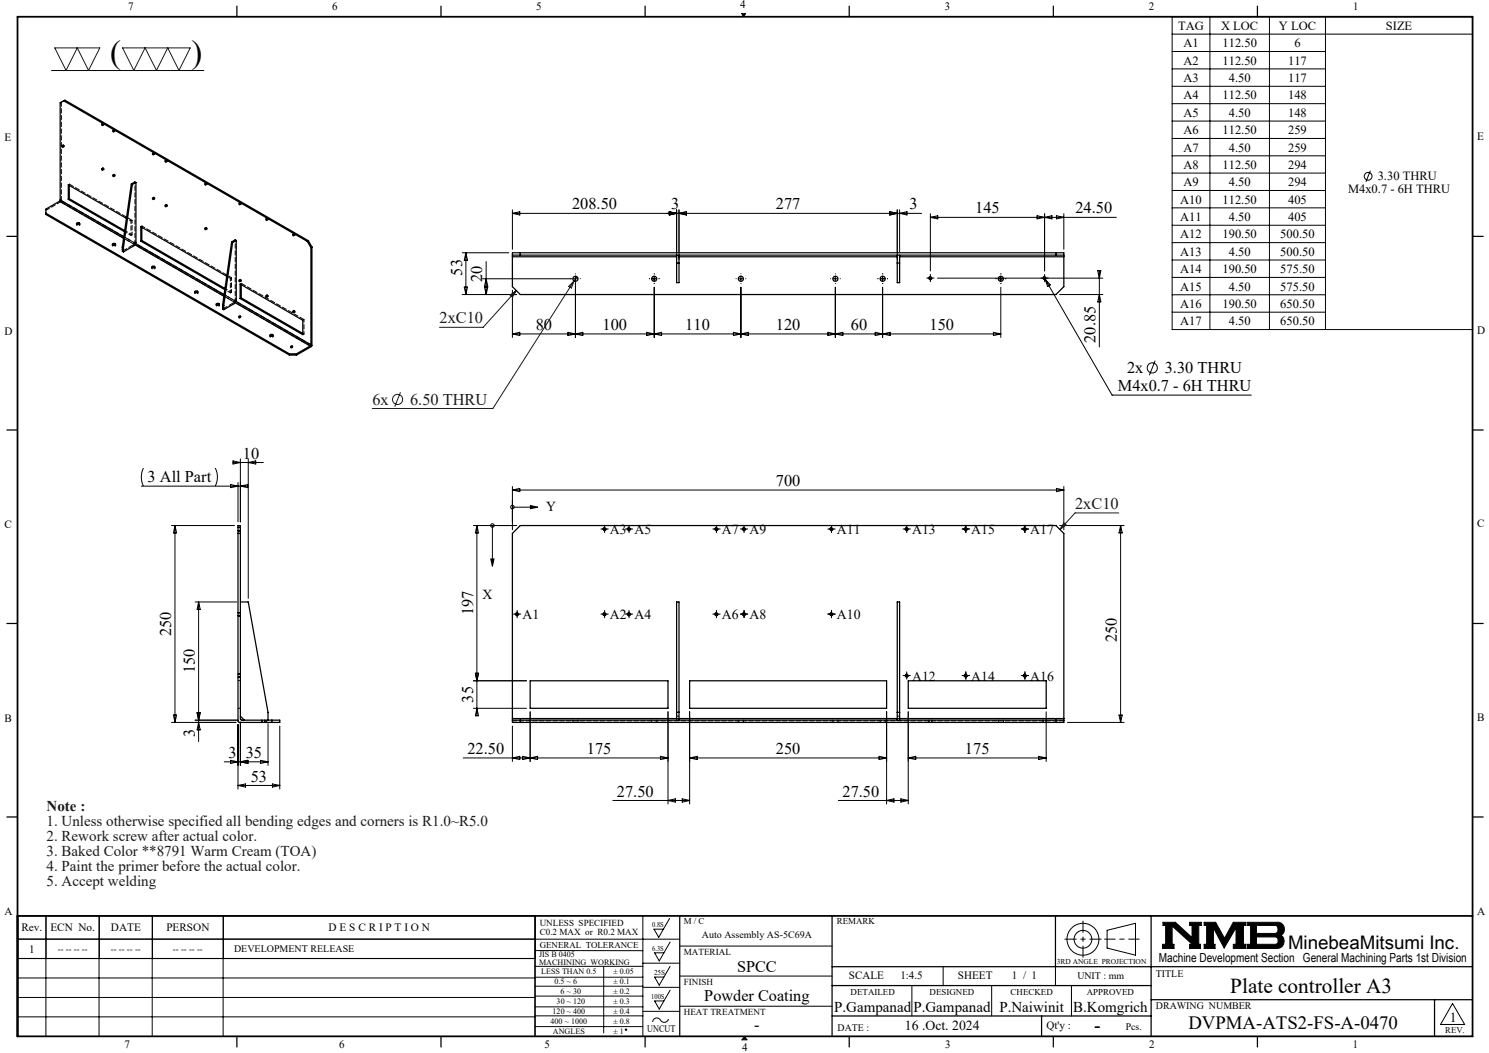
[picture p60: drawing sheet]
<svg xmlns="http://www.w3.org/2000/svg" width="420mm" height="297mm" viewBox="0 0 420 297" stroke-linecap="round" stroke-linejoin="round" font-family="sans-serif">
<defs><g id="words">
<g font-size="9.2">
<text x="31.1" y="17.7">(</text>
<text x="54" y="17.8">)</text>
</g>
<text font-size="6" x="347" y="280">Plate controller A3</text>
<g font-size="5.3">
<text x="363.3" y="267.7">MinebeaMitsumi Inc.</text>
<text x="335.2" y="290.4">DVPMA-ATS2-FS-A-0470</text>
</g>
<text font-size="4.9" x="308.8" y="290.9">-</text>
<g font-size="4.6">
<text x="161.4" y="59.1">208.50</text>
<text x="189.3" y="59.1">3</text>
<text x="218.9" y="59.1">277</text>
<text x="256.5" y="59.1">3</text>
<text x="275.1" y="60.2">145</text>
<text x="303.4" y="60.2">24.50</text>
<text x="130.3" y="77.7" transform="rotate(-90 130.3 77.7)">53</text>
<text x="136" y="79.5" transform="rotate(-90 136 79.5)">20</text>
<text x="151.1" y="93.1">80</text>
<text x="170" y="93.1">100</text>
<text x="193.3" y="93.1">110</text>
<text x="218.9" y="93.1">120</text>
<text x="240" y="93.1">60</text>
<text x="262.2" y="93.1">150</text>
<text x="309" y="96.7" transform="rotate(-90 309 96.7)">20.85</text>
<text x="317.9" y="105.2">2x</text>
<text x="328.6" y="105.2">3.30 THRU</text>
<text x="315.3" y="110.3">M4x0.7 - 6H THRU</text>
<text x="68.5" y="129.3">10</text>
<text x="41.6" y="136">3 All Part</text>
<text x="218.9" y="137.1">700</text>
<text x="133.4" y="173.6" transform="rotate(-90 133.4 173.6)">197</text>
<text x="48.3" y="179.4" transform="rotate(-90 48.3 179.4)">250</text>
<text x="315" y="181.2" transform="rotate(-90 315 181.2)">250</text>
<text x="55" y="189.9" transform="rotate(-90 55 189.9)">150</text>
<text x="133.4" y="198.2" transform="rotate(-90 133.4 198.2)">35</text>
<text x="55" y="208" transform="rotate(-90 55 208)">3</text>
<text x="64.4" y="213.8">3</text>
<text x="69.3" y="213.8">35</text>
<text x="131.8" y="212.7">22.50</text>
<text x="165.5" y="212.7">175</text>
<text x="218.9" y="212.7">250</text>
<text x="272.2" y="212.7">175</text>
<text x="70.7" y="220.4">53</text>
<text x="174" y="224.7">27.50</text>
<text x="237.7" y="224.7">27.50</text>
<text x="207.9" y="274.1">SPCC</text>
<text x="198.7" y="282.4">Powder Coating</text>
<text x="212.8" y="290.6">-</text>
</g>
<g font-size="4.6" fill="#191924">
<text x="124" y="91.2">2xC10</text>
<text x="105.1" y="114.1">6x</text>
<text x="115.7" y="114.1">6.50 THRU</text>
<text x="303.3" y="143.5">2xC10</text>
</g>
<g font-size="4.2" fill="#191924">
<text x="13.2" y="228.8">Note :</text>
<text x="13.2" y="233">1. Unless otherwise specified all bending edges and corners is R1.0~R5.0</text>
<text x="13.2" y="237.2">2. Rework screw after actual color.</text>
<text x="13.2" y="241.5">3. Baked Color **8791 Warm Cream (TOA)</text>
<text x="13.2" y="245.7">4. Paint the primer before the actual color.</text>
<text x="13.2" y="249.9">5. Accept welding</text>
</g>
<g font-size="4.2">
<text x="235.3" y="285.5">P.Gampanad</text>
<text x="257.6" y="285.5">P.Gampanad</text>
<text x="281.9" y="285.5">P.Naiwinit</text>
<text x="302.7" y="285.5">B.Komgrich</text>
</g>
<g font-size="3.9">
<text x="154" y="144.2">Y</text>
<text x="172.1" y="150.6">A3 A5</text>
<text x="203.6" y="150.6">A7</text>
<text x="211.4" y="150.6">A9</text>
<text x="236.1" y="150.6">A11</text>
<text x="257.3" y="150.6">A13</text>
<text x="273.9" y="150.6">A15</text>
<text x="290.6" y="150.6">A17</text>
<text x="136.1" y="169">X</text>
<text x="147.4" y="174.6">A1</text>
<text x="172.1" y="174.6">A2 A4</text>
<text x="203.6" y="174.6">A6</text>
<text x="211.4" y="174.6">A8</text>
<text x="236.1" y="174.6">A10</text>
<text x="257.3" y="192">A12</text>
<text x="273.9" y="192">A14</text>
<text x="290.6" y="192">A16</text>
<text x="255.2" y="290.6">16 .Oct. 2024</text>
<text x="408.9" y="288.2">1</text>
</g>
<g font-size="3.5">
<text x="332.3" y="8.4">TAG</text>
<text x="344.4" y="8.4">X LOC</text>
<text x="360.8" y="8.4">Y LOC</text>
<text x="390.9" y="8.4">SIZE</text>
<text x="333.8" y="13.4">A1</text>
<text x="344.8" y="13.4">112.50</text>
<text x="365.1" y="13.4">6</text>
<text x="333.8" y="18.2">A2</text>
<text x="333.8" y="23.1">A3</text>
<text x="344.8" y="18.2">112.50</text>
<text x="346.6" y="23.1">4.50</text>
<text x="363.3" y="18.2">117</text>
<text x="363.3" y="23.1">117</text>
<text x="333.8" y="28">A4</text>
<text x="344.8" y="28">112.50</text>
<text x="363.3" y="28">148</text>
<text x="333.8" y="32.9">A5</text>
<text x="346.6" y="32.9">4.50</text>
<text x="363.3" y="32.9">148</text>
<text x="333.8" y="37.8">A6</text>
<text x="344.8" y="37.8">112.50</text>
<text x="363.3" y="37.8">259</text>
<text x="333.8" y="42.7">A7</text>
<text x="333.8" y="47.6">A8</text>
<text x="344.8" y="47.6">112.50</text>
<text x="346.6" y="42.7">4.50</text>
<text x="363.3" y="42.7">259</text>
<text x="363.3" y="47.6">294</text>
<text x="333.8" y="52.5">A9</text>
<text x="346.6" y="52.5">4.50</text>
<text x="363.3" y="52.5">294</text>
<text x="388.6" y="50.8">3.30 THRU</text>
<text x="332.9" y="57.4">A10</text>
<text x="344.8" y="57.4">112.50</text>
<text x="363.3" y="57.4">405</text>
<text x="380.2" y="54.4">M4x0.7 - 6H THRU</text>
<text x="332.9" y="62.3">A11</text>
<text x="346.6" y="62.3">4.50</text>
<text x="363.3" y="62.3">405</text>
<text x="332.9" y="67.2">A12</text>
<text x="344.8" y="67.2">190.50</text>
<text x="361.1" y="67.2">500.50</text>
<text x="332.9" y="72.1">A13</text>
<text x="332.9" y="77">A14</text>
<text x="344.8" y="77">190.50</text>
<text x="346.6" y="72.1">4.50</text>
<text x="361.1" y="72.1">500.50</text>
<text x="361.1" y="77">575.50</text>
<text x="332.9" y="81.9">A15</text>
<text x="346.6" y="81.9">4.50</text>
<text x="361.1" y="81.9">575.50</text>
<text x="332.9" y="86.8">A16</text>
<text x="344.8" y="86.8">190.50</text>
<text x="361.1" y="86.8">650.50</text>
<text x="332.9" y="91.7">A17</text>
<text x="346.6" y="91.7">4.50</text>
<text x="361.1" y="91.7">650.50</text>
<text x="326.9" y="271.4">Machine Development Section General Machining Parts 1st Division</text>
</g>
<g font-size="3.2">
<text x="36.1" y="2.9">7</text>
<text x="93.7" y="2.8">6</text>
<text x="151.3" y="2.8">5</text>
<text x="208.8" y="2.2">4</text>
<text x="266.5" y="2.8">3</text>
<text x="324.1" y="2.8">2</text>
<text x="381.6" y="2.8">1</text>
<text x="1.3" y="39.8">E</text>
<text x="416.6" y="39.5">E</text>
<text x="1.3" y="94.3">D</text>
<text x="416.6" y="94.1">D</text>
<text x="1.3" y="148.9">C</text>
<text x="416.6" y="148.7">C</text>
<text x="1.3" y="203.6">B</text>
<text x="416.6" y="203.3">B</text>
<text x="416.6" y="258">A</text>
<text x="1.3" y="258.1">A</text>
<text x="6.1" y="262.7">Rev.</text>
<text x="14.2" y="262.7">ECN No.</text>
<text x="31.3" y="262.7">DATE</text>
<text x="46.9" y="262.7">PERSON</text>
<text x="92.7" y="262.7">D E S C R I P T I O N</text>
<text x="8.2" y="268.7">1</text>
<text x="239.4" y="276.2">SCALE</text>
<text x="254" y="276.2">1:4.5</text>
<text x="270.2" y="276.2">SHEET</text>
<text x="285.4" y="276.2">1 / 1</text>
<text x="295.2" y="290.1">Qt'y :</text>
<text x="35.1" y="295.5">7</text>
<text x="95.7" y="295.6">6</text>
<text x="153.6" y="295.6">5</text>
<text x="209.3" y="296.3">4</text>
<text x="266.6" y="295.6">3</text>
<text x="324.2" y="295.6">2</text>
<text x="381.6" y="295.6">1</text>
</g>
<g font-size="2.8">
<text x="66" y="268.6">DEVELOPMENT RELEASE</text>
<text x="198" y="264.5">Auto Assembly AS-5C69A</text>
<text x="326" y="275.4">TITLE</text>
<text x="303.9" y="276.2">UNIT : mm</text>
<text x="326" y="284.7">DRAWING NUMBER</text>
<text x="182.5" y="291.2">UNCUT</text>
<text x="236.3" y="290.7">DATE :</text>
<text x="317.6" y="290.6">Pcs.</text>
</g>
<g font-size="2.6">
<text x="152.2" y="261.3">UNLESS SPECIFIED</text>
<text x="152.2" y="263.7">C0.2 MAX or R0.2 MAX</text>
<text x="192.9" y="269.4">MATERIAL</text>
<text x="192.9" y="277.7">FINISH</text>
<text x="192.9" y="286.3">HEAT TREATMENT</text>
</g>
<g font-size="2.5">
<text x="192.9" y="260.7">M / C</text>
<text x="236" y="260.7">REMARK</text>
<text x="16.3" y="268.5">-- -- -- --</text>
<text x="31.3" y="268.5">-- -- -- --</text>
<text x="48.8" y="268.5">-- -- -- --</text>
<text x="152.3" y="267.3">GENERAL TOLERANCE</text>
<text x="239.9" y="280.5">DETAILED</text>
<text x="262.2" y="280.5">DESIGNED</text>
<text x="285.1" y="280.5">CHECKED</text>
<text x="306.6" y="280.5">APPROVED</text>
<text x="407.7" y="291.5">REV.</text>
</g>
<g font-size="2.3">
<text x="152.1" y="270">JIS B 0405</text>
<text x="152.1" y="272.1">MACHINING WORKING</text>
<text x="152.7" y="274.6">LESS THAN 0.5</text>
<text x="173" y="274.6">± 0.05</text>
<text x="156.4" y="277.4">0.5 ~ 6</text>
<text x="158.1" y="280.3">6 ~ 30</text>
<text x="173" y="277.4">± 0.1</text>
<text x="173" y="280.3">± 0.2</text>
<text x="155.9" y="286">120 ~ 400</text>
<text x="157" y="283.2">30 ~ 120</text>
<text x="173" y="283.2">± 0.3</text>
<text x="173" y="286">± 0.4</text>
<text x="155.3" y="288.9">400 ~ 1000</text>
<text x="155.9" y="291.7">ANGLES</text>
<text x="173" y="288.9">± 0.8</text>
<text x="173" y="291.7">± 1</text>
</g>
<g font-size="2.1">
<text x="184" y="261.5">0.8S</text>
<text x="184" y="268.1">6.3S</text>
<text x="184.5" y="275">25S</text>
<text x="298.1" y="271.8">3RD ANGLE PROJECTION</text>
<text x="183.7" y="281.9">100S</text>
</g>
</g></defs>
<g fill="none" stroke="#000" stroke-width=".28">
<path d="M14.5 19.9h43M209.2 3.8h1.1l-.6 .9zM330.6 4.7h84.8v88.3h-84.8zM330.6 14.5h43.3M330.6 19.4h43.3M330.6 9.6h84.8M341.3 4.7v88.3M358.1 4.7v88.3M373.9 4.7v88.3M32.1 36.6a.23 .23 0 0 1 .3 .1 .23 .23 0 0 1-.3 .3zM330.6 24.3h43.3M330.6 29.2h43.3"/>
<path d="M330.6 34.1h43.3M330.6 39h43.3M32.1 49.2a.23 .23 0 0 1 .3 .1 .23 .23 0 0 1-.3 .3zM46.8 45.2a.23 .23 0 0 1 .4 0 .23 .23 0 0 1-.3 .3zM46.8 57.7a.23 .23 0 0 1 .4 .1 .23 .23 0 0 1-.3 .3zM144.5 59.2v11.1M188.8 59.7l2.1 .5-2.1 .4zM190.9 59.2v14M191.5 59.2v14M251 59.7l2.1 .5-2.1 .4zM253.1 59.2v14M253.8 59.2v11.8"/>
<path d="M330.6 44h43.3M330.6 48.8h43.3M330.6 53.7h43.3M330.6 58.6h43.3M386.5 48.2l-1.2 3.1M130.4 71.3h13.1M131.4 71.3v11.8M131.4 71.3l.5 2.1h-.9zM136.1 78.6h25.2M137.1 73.8v9.3M137.1 78.6l.5 2.1h-.9zM144.5 60.2l2.1-.5v.9z"/>
<path d="M144.5 60.2h115.5M161.6 78.6h1.4M162.3 79.6v15.6M162.3 78v1.3M183.9 78.6h1.3M184.5 78v1.3M191.5 60.2l2.1-.5v.9zM208.3 78.6h1.3M209 78v1.3M235 78.6h1.3M235.6 78v1.3M248.3 78.6h1.3"/>
<path d="M249 78v1.3M253.8 60.2l2-.5v.9zM261.8 78.5h1.3M262.4 77.8v1.3M262.4 60.3v16.1M262.4 61.3h52.5M262.4 61.3l2.1-.4v.8zM262.5 78a.45 .45 0 0 0-.5 .3 .45 .45 0 0 0 .3 .6 .45 .45 0 0 0 .6-.3M264.4 78.5h46.7M281.6 78.6h1.4M282.3 78v1.3M292.5 60.9l2.1 .4-2.1 .4z"/>
<path d="M294.5 78.1l.3 .7M294.6 61.3l2.1-.4v.8zM294.6 60.3v16.1M294.6 77.8v1.3M294.7 78a.45 .45 0 0 0-.5 .3 .45 .45 0 0 0 .3 .6 .45 .45 0 0 0 .6-.3M294.8 78.8l18.9 32.6h39.3M294.8 78.8l1.5 1.6-.8 .4zM298 60.9l2.1 .4-2.1 .4zM300.1 60.3v10M309.6 76.3h.9l-.4 2.2zM310.1 76.3v21.6M330.6 63.5h43.3"/>
<path d="M330.6 68.4h43.3M330.6 73.3h43.3M330.6 78.2h43.3M67.3 89.2h.1a.26 .26 0 0 1 .4-.1 .26 .26 0 0 1 0 .3 .26 .26 0 0 1-.3 0zM130.4 83.1h15.3M131 81h.9l-.5 2.1zM136.7 81h.9l-.5 2.1zM144.5 81.8v13.4M144.5 94.2l2.1-.5v.9zM144.5 94.2h137.8M160.2 93.7l2.1 .5-2.1 .4zM162.3 94.2l2.1-.5v.9z"/>
<path d="M182.4 93.7l2.1 .5-2.1 .4zM184.5 81v14.2M184.5 94.2l2.1-.5v.9zM206.9 93.7l2.1 .5-2.1 .4zM209 81v14.2M209 94.2l2.1-.5v.9zM233.5 93.7l2.1 .5-2.1 .4zM235.6 81v14.2M235.6 94.2l2.1-.5v.9zM246.9 93.7l2.1 .5-2.1 .4zM249 81v14.2M249 94.2l2.1-.5v.9z"/>
<path d="M280.2 93.7l2.1 .5-2.1 .4zM282.3 81v14.2M298.9 83.1h12.2M310.1 83.1l.4 2.1h-.9zM330.6 83.1h43.3M330.6 88h43.3M325.8 101.7l-1.6 4.1M39.9 137.1h30M40.5 132l-.6 2.4 .2 1.7 .4 1M60.7 132l.6 2-.1 1.8-.5 1.3M65.1 136.7l2 .4-2 .4zM65.7 130.5h8.6"/>
<path d="M65.7 130l2.1 .5-2.1 .4zM67.1 136.1v11.1M67.8 129.4v17.8M67.8 137.1l2.1-.4v.8zM70 129.4v39.4M70 130.5l2.1-.5v.9zM144.5 137.2v12.2M144.5 138.2h155.6M144.5 138.2l2.1-.4v.9zM298 137.8l2.1 .4-2.1 .5zM300.1 137.2v12.2M48.4 148.2h17.7"/>
<path d="M49.4 148.2v55.6M49.4 148.2l.4 2.1h-.9zM67.1 148.8h.7M67.1 149.7h.7M133.5 148.2h12.2M134.5 148.2l.5 2.1h-.9zM134.5 148.2v53.7M138.4 157.7h.9l-.4 2zM138.9 148.2v9.5M144.5 143h5.1M149.6 142.6l2.1 .4-2.1 .5zM169.9 149.2h1.3"/>
<path d="M170.5 148.6v1.3M170.6 148.8a.44 .44 0 0 0-.5 .3 .44 .44 0 0 0 .3 .5 .44 .44 0 0 0 .6-.3M176.7 149.2h1.4M177.4 148.6v1.3M177.5 148.8a.44 .44 0 0 0-.5 .3 .44 .44 0 0 0 .3 .5 .44 .44 0 0 0 .5-.3M201.4 149.2h1.3M202.1 148.6v1.3M202.2 148.8a.44 .44 0 0 0-.6 .3 .44 .44 0 0 0 .3 .5 .44 .44 0 0 0 .6-.3M209.2 149.2h1.3M209.9 148.6v1.3M210 148.8a.44 .44 0 0 0-.6 .3 .44 .44 0 0 0 .4 .5 .44 .44 0 0 0 .5-.3M233.9 149.2h1.3"/>
<path d="M234.5 148.6v1.3M234.6 148.8a.44 .44 0 0 0-.5 .3 .44 .44 0 0 0 .3 .5 .44 .44 0 0 0 .5-.3M255.1 149.2h1.3M255.8 148.6v1.3M255.9 148.8a.44 .44 0 0 0-.6 .3 .44 .44 0 0 0 .4 .5 .44 .44 0 0 0 .5-.3M271.7 149.2h1.4M272.4 148.6v1.3M272.5 148.8a.44 .44 0 0 0-.5 .3 .44 .44 0 0 0 .3 .5 .44 .44 0 0 0 .5-.3M288.4 149.2h1.3M289.1 148.6v1.3M289.2 148.8a.44 .44 0 0 0-.5 .3 .44 .44 0 0 0 .3 .5 .44 .44 0 0 0 .5-.3M298.9 148.2h18.2"/>
<path d="M316.1 148.2l.4 2.1h-.9zM316.1 148.2v55.6M55 169.8h11.8M56 169.8v39.4M56 169.8l.5 2.1h-.9zM67.1 172.8h.7M67.1 173.7h.7M145.2 173.2h1.3M145.9 172.5v1.4M146 172.8a.45 .45 0 0 0-.6 .3 .45 .45 0 0 0 .3 .6 .45 .45 0 0 0 .6-.3M169.9 173.2h1.3M170.5 172.5v1.4"/>
<path d="M170.6 172.8a.45 .45 0 0 0-.5 .3 .45 .45 0 0 0 .3 .6 .45 .45 0 0 0 .6-.3M176.7 173.2h1.4M177.4 172.5v1.4M177.5 172.8a.45 .45 0 0 0-.5 .3 .45 .45 0 0 0 .3 .6 .45 .45 0 0 0 .5-.3M201.4 173.2h1.3M202.1 172.5v1.4M202.2 172.8a.45 .45 0 0 0-.6 .3 .45 .45 0 0 0 .3 .5 .45 .45 0 0 0 .6-.2M209.2 173.2h1.3M209.9 172.5v1.4M210 172.8a.45 .45 0 0 0-.6 .3 .45 .45 0 0 0 .3 .6 .45 .45 0 0 0 .6-.3M233.9 173.2h1.3M234.5 172.5v1.4"/>
<path d="M234.6 172.8a.45 .45 0 0 0-.5 .3 .45 .45 0 0 0 .3 .6 .45 .45 0 0 0 .5-.3M67.1 190.1h.7M67.1 191h.7M133.5 199.8h15M134.1 189.9h.9l-.5 2.1zM134.5 199.8l.5 2.1h-.9zM148.5 192h-15M255.1 190.6h1.3M255.8 189.9v1.3M255.9 190.1a.45 .45 0 0 0-.6 .3 .45 .45 0 0 0 .3 .6 .45 .45 0 0 0 .6-.3M271.7 190.6h1.4M272.4 189.9v1.3"/>
<path d="M272.5 190.1a.45 .45 0 0 0-.5 .3 .45 .45 0 0 0 .3 .6 .45 .45 0 0 0 .5-.3M288.4 190.6h1.3M289.1 189.9v1.3M289.2 190.1a.45 .45 0 0 0-.5 .3 .45 .45 0 0 0 .3 .6 .45 .45 0 0 0 .5-.3M48.4 203.8h18.2M48.9 201.7h.9l-.4 2.1zM55 203.1h12.2M55.6 201h.9l-.5 2.1zM56 203.8l.5 2.1h-.9zM63.3 214.9h12.3M65.1 214.5l2 .4-2 .4zM67.1 204.3v18.3"/>
<path d="M67.8 203.7v12.2M67.8 214.9l2.1-.4v.8zM73.5 214.5l2.1 .4-2.1 .4zM73.8 203.1v.7M74.7 203.1v.7M75.6 204.1v11.8M78.9 204.8v17.8M130.7 213.8h57.7M144.5 204.8v10M144.5 213.8l2.1-.5v.9zM147.4 213.3l2.1 .5-2.1 .4zM149.5 213.8l2.1-.5v.9z"/>
<path d="M149.5 200.8v14M186.3 213.3l2.1 .5-2.1 .4zM188.4 200.8v26M194.5 213.8h55.6M194.5 200.8v26M194.5 213.8l2.1-.5v.9zM248 213.3l2.1 .5-2.1 .4zM250.1 200.8v26M256.2 213.8h38.9M256.2 200.8v26M256.2 213.8l2.1-.5v.9zM262 203.1v.7"/>
<path d="M262.9 203.1v.7M293 213.3l2.1 .5-2.1 .4zM294.2 203.1v.7M295.1 200.8v14M301.1 203.8h16M315.6 201.7h.9l-.4 2.1zM67.1 221.5h11.8M67.1 221.5l2.2-.4v.9zM76.8 221.1l2.1 .4-2.1 .5zM172.9 225.8h21.6M188.4 225.8l2.1-.5v.9zM192.4 225.3l2.1 .5-2.1 .4z"/>
<path d="M236.5 225.8h19.7M250.1 225.8l2.1-.5v.9zM254.1 225.3l2.1 .5-2.1 .4zM13 258.3l-.1 34M27.9 258.3v34M28 258.3v12M42.9 258.3v34M43 258.3v12M62.9 258.3v34M63 258.3v12M150.9 258.3v34M181.3 258.3v34"/>
<path d="M188.9 259l-3.1 5.4-1.3-2.3h2.6M4.9 264.9h186.8M4.9 275.8h146M5 270.3v-12h146v12l-146.1 .1M150.9 278.2h30.4M150.9 275.6h30.4M150.9 272.6h30.4M150.9 268.1h30.4M170.3 272.6v18.7M181.3 271.7h10.4M181.3 278.5h10.4M189 279.3l-3.1 5.3-1.3-2.3h2.7"/>
<path d="M189 265.7l-3.1 5.3-1.3-2.3h2.7M189 272.6l-3.1 5.3-1.3-2.3h2.7M191.7 266.8h43M191.7 275.3h43M257.2 278v8.6M266 272.7v5.3M279.7 278v8.6M297.7 272.7v5.3M302.2 278v8.6M312.3 262.4l8-2v9l-8-2zM328 260.1h3.5l4.7 4.3v-3.4h-.6v-.9h3.2v.9h-.7v5.3h.5v1.2h-3v-1.2h.7l-5.7-5.1v5.1h.6v1.2h-3.3v-1.2h.9v-5.3h-.8zM339.7 260.1h3.2l2.5 4.6 2.5-4.6h3.5v.9h-.7v5.3h.7v1.2h-3.5v-1.2h.8v-4.6l-3.4 5.7-3-5.7v4.6h.4v1.2h-3v-1.2h.7v-5.3h-.7z"/>
<path d="M351.9 260.1h8.4a1.97 1.97 0 0 1 1.9 1.5 1.97 1.97 0 0 1-.9 2.2 2.03 2.03 0 0 1 .8 2.2 2.03 2.03 0 0 1-1.8 1.5h-8.4v-1.2h.8v-5.3h-.8zM354.4 261h5.4l.6 .5v1.2l-.7 .6h-5.3zM354.4 264.3h5.4l.6 .4 .1 1-.6 .6h-5.5zM4.9 281.3h146M4.9 286.8h146M150.9 280.9h30.4M150.9 286.5h30.4M150.9 284h30.4M150.9 289.6h30.4M181.3 285.3h10.4M188.6 287.4a1.34 1.34 0 0 1-1.3 1 1.34 1.34 0 0 1-1.3-1 1.16 1.16 0 0 0-1.2-.2 1.16 1.16 0 0 0-.7 1.1M191.7 283.8h43"/>
<path d="M210 292.3l.7 1M409.7 283l3.4 6h-6.8z"/>
<circle cx="29" cy="35" r=".25"/>
<circle cx="17.9" cy="41.1" r=".24"/>
<circle cx="29" cy="47.6" r=".25"/>
<circle cx="43.4" cy="55.9" r=".25"/>
<circle cx="43.4" cy="43.3" r=".25"/>
<circle cx="58.1" cy="51.8" r=".25"/>
<circle cx="67.8" cy="57.4" r=".24"/>
<circle cx="385.9" cy="49.7" r="1.09"/>
<circle cx="58.1" cy="64.4" r=".25"/>
<circle cx="67.8" cy="79.1" r=".24"/>
<circle cx="75.4" cy="61.7" r=".25"/>
<circle cx="82.9" cy="66.1" r=".25"/>
<circle cx="75.4" cy="83.4" r=".25"/>
<circle cx="82.2" cy="97.7" r=".25"/>
<circle cx="82.9" cy="87.8" r=".25"/>
<circle cx="325" cy="103.8" r="1.43"/>
<circle cx="138.9" cy="148.2" r=".5"/>
<circle cx="144.5" cy="143" r=".49"/>
<circle cx="305.5" cy="264.9" r="2.51"/>
<circle cx="305.5" cy="264.9" r="4.5"/>
<circle cx="176.6" cy="290.4" r=".2"/>
</g>
<path d="M311.6 264.9h9.7" fill="none" stroke="#000" stroke-width=".28" stroke-dasharray="15.2 1.3 1.3 1.3" stroke-dashoffset="12.3"/>
<path d="M305.5 259.8v10.2M300.4 264.9h10.2" fill="none" stroke="#000" stroke-width=".28" stroke-dasharray="15.2 1.3 1.3 1.3" stroke-dashoffset="12"/>
<g fill="none" stroke="#000" stroke-width=".35">
<path d="M66.8 1.7v3M124.4 1.7v3M182 1.7v3M239.5 1.7v3M297.1 1.7v3M354.7 1.7v3M18 28.4l68.7 39.7M31.8 36.8l.3 .1v.3zM16.8 56.8l-3.9 2.2v1.5l68.7 39.7M16.8 56.8l18.1 10.4M17 56.4l-.2 .4M17 56.4v-27.4l1.3-.7 68.7 39.6"/>
<path d="M17 56.4l17.9 10.4M17.5 41.1l.2 .1v.3l-.2-.1zM19.3 56.2l15.8 9.2M19.3 56.2v-4.1l16.4 9.5M19.5 56.1l15.7 8.9M19.5 56.1l-.2 .1M19.5 52.3v3.8M31.8 49.4l.3 .1v.3zM37 51.9l-2.5 17.8M37 51.9l.3 .2M37.3 52.1l-2.5 17.7M38.3 51.5v16.9l-.4 .9-3.1 1.7"/>
<path d="M38.3 51.5l-1 .6M38.3 51.5l-.3-.2-1 .6M43 55.9l.3 .3-.1 .1zM43.1 43.2l.2 .5-.3-.3zM46.5 58h.3v.3zM46.6 45.3l.2 .1v.3l-.2-.1zM67.4 57.4h.2l.1 .3zM1.9 66.7h3M12.9 60.1l68.7 39.7M21.6 63a.46 .46 0 0 1 .5-.2 .46 .46 0 0 1 .3 .4l-.1 .1a.46 .46 0 0 1-.7-.3zM21.7 63.2h.7M31.8 68.7a.42 .42 0 0 1 .5-.1 .42 .42 0 0 1 .2 .4l-.1 .1a.38 .38 0 0 1-.5 .1 .38 .38 0 0 1-.1-.5z"/>
<path d="M31.8 69.1h.7M34.5 69.7l.3 .1M34.5 69.7v1.2l.3 .1M34.8 69.8v1.2M38 69l25.1 14.5M38.2 68.7l25 14.4M39.7 68l23.7 13.7M39.7 68v-4l24.3 13.9M40 67.8l23.5 13.6M40 67.8l-.3 .2M40 64.1v3.7M42.9 75.1a.42 .42 0 0 1 .5-.1 .42 .42 0 0 1 .2 .5h-.1a.38 .38 0 0 1-.4 .1 .38 .38 0 0 1-.2-.5z"/>
<path d="M42.9 75.5h.7M57.7 64.4l.4 .2-.1 .2zM65.3 68.2l-2.5 17.8M65.3 68.2l.3 .2M65.6 68.4l-2.5 17.8M66.6 67.8v16.9l-.5 .9-3 1.7M66.6 67.8l-1 .6M66.6 67.8l-.3-.1-1 .5M67.4 79.1h.2l.1 .3zM75 61.8l.2 .1v.2zM82.6 66.1l.3 .3-.1 .1zM86.7 68.1l1 1.7"/>
<path d="M87 67.9l-.3 .2M87 67.9l1 1.8M87.7 69.8v27.5M88 69.7v27.8l-4.4 2.7M88 69.7l-.3 .1M144.5 72v.4M144.5 72v-.7h155.6v.7M144.5 72.4v8.5l2.3 2.2h151.1l2.2-2.2v-8.5M144.5 72h155.6M144.5 72.4h46.4M146.8 71.3v.7M190.9 72v7.7h.6v-7.7"/>
<path d="M190.9 74.2h.6M191.5 72.4h61.6M253.1 72v7.7h.7v-7.7M253.1 74.2h.7M253.8 72.4h46.3M297.9 71.3v.7M300.1 72v.4M415.4 66.7h3M55 82.1h.1a.34 .34 0 0 1 .5-.1 .34 .34 0 0 1 .1 .5 .37 .37 0 0 1-.5 .1 .37 .37 0 0 1-.2-.5zM55 82.5h.7M61.1 85.7a.38 .38 0 0 1 .5-.3 .38 .38 0 0 1 .1 .6 .39 .39 0 0 1-.4 .1 .39 .39 0 0 1-.2-.4zM61.1 86h.7"/>
<path d="M62.8 86l.3 .2M62.8 86v1.2l.3 .1M63.1 86.2v1.1M66.3 85.3l21.2 12.3M66.5 85l21.2 12.3M67.5 89.2l.4 .1-.4 .1zM67.7 80.1l17.7 10.2v4.1l-17.7-10.2zM68.1 84l-.4 .2M68.1 84l17.3 10M68.1 80.3v3.7M75 83.4l.2 .4zM76.2 94.5a.43 .43 0 0 1 .5-.2 .43 .43 0 0 1 .3 .4 .46 .46 0 0 1-.5 .1 .46 .46 0 0 1-.3-.3z"/>
<path d="M76.2 94.7h.7M81.6 99.8h2M81.6 99.8v.4M82.6 87.8l.2 .1v.3zM83.6 99.8v.4M87.5 97.6l-3.9 2.2M87.7 97.3l-.2 .3M81.6 100.2h2M1.9 121.3h3M415.4 121.3h3M67.1 148.2h.7v54.5l.5 .4h10.6v.7h-11.4l-.4-.4zM67.1 150.5h.7"/>
<path d="M1.9 175.9h3M67.8 169.8h2.2l5.6 31.1v2.2M415.4 175.9h3M149.5 192h38.9v7.8h-38.9zM194.5 192h55.6v7.8h-55.6zM256.2 192h38.9v7.8h-38.9zM67.8 202l1.1 1.1M76.7 203.1v.7M144.5 202.7v.4M144.5 202.7v-52.2l2.3-2.3h151.1l2.2 2.3v52.2M144.5 203.1v.7h155.6v-.7M144.5 203.1h155.6"/>
<path d="M144.5 202.7h46.4M146.8 203.1v.7M190.9 200.9h.6M190.9 203.1v-33.3h.6v33.3M191.5 202.7h61.6M253.1 203.1v-33.3h.7v33.3M253.1 200.9h.7M253.8 202.7h46.3M297.9 203.1v.7M300.1 202.7v.4M1.9 230.4h3M415.4 230.4h3"/>
<path d="M150.9 258.3v34M191.7 258.3v34M234.7 258.3v34M297.7 258.3v14.4M324.7 258.3v34M234.7 272.7h180.7M234.7 278h90M66.8 292.3v3M124.4 292.3v3M182 292.3v3M234.7 286.6h90M239.5 292.3v3"/>
<path d="M293.8 286.6v5.7M297.1 292.3v3M324.7 282h90.7M354.7 292.3v3M404.6 282v10.3"/>
<circle cx="28.8" cy="35.2" r=".18"/>
<circle cx="28.8" cy="47.8" r=".18"/>
<circle cx="57.9" cy="51.9" r=".19"/>
<circle cx="162.3" cy="78.6" r=".72"/>
<circle cx="184.5" cy="78.6" r=".72"/>
<circle cx="209" cy="78.6" r=".72"/>
<circle cx="235.7" cy="78.6" r=".72"/>
<circle cx="249" cy="78.6" r=".72"/>
<circle cx="262.4" cy="78.4" r=".37"/>
<circle cx="282.3" cy="78.6" r=".71"/>
<circle cx="294.6" cy="78.4" r=".37"/>
<circle cx="82.3" cy="97.7" r=".2"/>
<circle cx="170.5" cy="149.2" r=".37"/>
<circle cx="177.4" cy="149.2" r=".36"/>
<circle cx="202.1" cy="149.2" r=".37"/>
<circle cx="209.9" cy="149.2" r=".37"/>
<circle cx="234.5" cy="149.2" r=".36"/>
<circle cx="255.7" cy="149.2" r=".37"/>
<circle cx="272.4" cy="149.2" r=".36"/>
<circle cx="289.1" cy="149.2" r=".37"/>
<circle cx="145.9" cy="173.2" r=".37"/>
<circle cx="170.5" cy="173.2" r=".37"/>
<circle cx="177.4" cy="173.2" r=".36"/>
<circle cx="202.1" cy="173.2" r=".37"/>
<circle cx="209.9" cy="173.2" r=".37"/>
<circle cx="234.5" cy="173.2" r=".36"/>
<circle cx="255.7" cy="190.6" r=".37"/>
<circle cx="272.4" cy="190.5" r=".36"/>
<circle cx="289.1" cy="190.6" r=".37"/>
</g>
<path d="M4.9 4.7h410.5v287.6h-410.5zM4.9 258.3h410.5" fill="none" stroke="#000" stroke-width=".5"/>
<path d="M210 292.3l-.7 1h1.4" fill="none" stroke="#00f" stroke-width=".28"/>
<g fill="#000">
<path d="M210 292.3l.7 1h-1.4z"/>
<path d="M209.2 3.8l.5 .9 .6-.9zM328 260.1v.9h.8v5.3h-.9v1.2h3.3v-1.2h-.6v-5.1l5.7 5.1h-.7v1.2h3v-1.2h-.5v-5.3h.7v-.9h-3.2v.9h.6v3.4l-4.7-4.3zM351.9 260.1v.9h.8v5.3h-.8v1.2l9-.1 .9-.6 .3-.7v-1.3l-.4-.7a.3 .3 0 0 1-.3-.3 .3 .3 0 0 1 .3-.3l.5-.7 .1-1.1-.5-.9-.8-.6zM354.4 264.3h5.4l.6 .4 .1 1-.6 .6h-5.5zM354.4 261l5.5 .1 .5 .5v1.1l-.6 .6h-5.4zM339.7 260.1v.9h.7v5.3h-.7v1.2h3v-1.2h-.4v-4.6l3 5.7 3.4-5.7v4.6h-.8v1.2h3.5v-1.2h-.7v-5.3h.7v-.9h-3.5l-2.5 4.6-2.5-4.6z" fill-rule="evenodd"/>
</g>
<g fill="none" stroke="#191924" stroke-width=".28">
<path d="M15.5 13.5h12.7l-3.2 6.4-3.2-6.4-3.2 6.4zM34.6 13.5h19.1l-3.2 6.4-3.2-6.4-3.2 6.4-3.2-6.4-3.2 6.4zM161.9 79.2l-22.9 36h-34M161.9 79.2l-.7 2-.8-.4zM162.7 78l-.8 1.2M143.9 83.2l1.7-1.3-1 1.9zM145.6 81.9l-9.3 10.4h-12.3M113 110.6l-1.7 4.1M300.1 147.5l.6 .6-1.7 1.2zM315.6 144.7h-12.4l-4.2 4.6"/>
<circle cx="112.1" cy="112.7" r="1.43"/>
</g>
<g fill="none" stroke="#000" stroke-width=".28" stroke-dasharray="15.2 1.3 1.3 1.3">
<path d="M161 78.6h-.1M162.3 77.3v-.1M162.3 79.9v.1M163.7 78.6h.1M183.2 78.6h.1M184.5 77.3v-.1M184.5 79.9v.1M185.9 78.6h.1M207.7 78.6h-.1M209 77.3v-.1M209 79.9v.1M210.3 78.6h.1"/>
<path d="M234.3 78.6h.1M235.7 77.3v-.1M235.7 79.9v.1M237 78.6h.1M247.7 78.6h-.1M249 77.3v-.1M249 79.9v.1M250.3 78.6h.1M261.8 78.4h-.4M262.4 77.8v-.4M262.4 79.1v.4M263.1 78.4h.4"/>
<path d="M281 78.6h-.1M282.3 77.3v-.1M282.3 79.9v.1M283.7 78.6h.1M294 78.4h-.4M294.7 77.8v-.4M294.7 79.1v.4M295.3 78.4h.4M169.9 149.2h-.4M170.5 148.5v-.3M170.5 149.9v.3M171.2 149.2h.4"/>
<path d="M176.8 149.2h-.4M177.4 148.5v-.3M177.4 149.9v.3M178.1 149.2h.4M201.4 149.2h-.3M202.1 148.5v-.3M202.1 149.9v.3M202.8 149.2h.3M209.2 149.2h-.4M209.9 148.5v-.3M209.9 149.9v.3M210.5 149.2h.4"/>
<path d="M233.9 149.2h-.4M234.5 148.5v-.3M234.5 149.9v.3M235.2 149.2h.4M255.1 149.2h-.4M255.8 148.5v-.3M255.8 149.9v.3M256.4 149.2h.4M271.8 149.2h-.4M272.4 148.5v-.3M272.4 149.9v.3M273.1 149.2h.4"/>
<path d="M288.4 149.2h-.3M289.1 148.5v-.3M289.1 149.9v.3M289.8 149.2h.3M145.2 173.2h-.4M145.9 172.5v-.3M145.9 173.9v.3M146.5 173.2h.4M169.9 173.2h-.4M170.5 172.5v-.3M170.5 173.9v.3M171.2 173.2h.4"/>
<path d="M176.8 173.2h-.4M177.4 172.5v-.3M177.4 173.9v.3M178.1 173.2h.4M201.4 173.2h-.3M202.1 172.5v-.3M202.1 173.9v.3M202.8 173.2h.3M209.2 173.2h-.4M209.9 172.5v-.3M209.9 173.9v.3M210.5 173.2h.4"/>
<path d="M233.9 173.2h-.4M234.5 172.5v-.3M234.5 173.9v.3M235.2 173.2h.4M255.1 190.5h-.4M255.8 189.9v-.4M255.8 191.2v.4M256.4 190.5h.4M271.8 190.5h-.4M272.4 189.9v-.4M272.4 191.2v.4M273.1 190.5h.4"/>
<path d="M288.4 190.5h-.3M289.1 189.9v-.4M289.1 191.2v.4M289.8 190.5h.3"/>
</g>
<path d="M138.4 157.7h.9l-.4 2zM149.6 142.6l2.1 .4-2.1 .5z" fill="#000"/>
<g fill="none" stroke="#000" stroke-width=".28" stroke-dasharray="1.3 .6">
<path d="M17 29l.3-.2M28.9 35.4l.3-.2M29 34.8l-.3 .2M32.1 37.2l.3-.2M32.1 36.6l-.3 .2M17.3 56.6l-.2 .3M17.7 41.5l.3-.2M17.8 40.9l-.3 .2M19.6 51.9l17.7 10.2M19.6 51.9l-.3 .2M19.6 52.3v-.4M28.9 48l.3-.2"/>
<path d="M29 47.4l-.3 .2M32.1 49.8l.3-.2M32.1 49.2l-.3 .2M43.3 43.7l.3-.2M43.3 56.3l.3-.2M43.4 43.1l-.4 .1M43.4 55.7l-.4 .1M46.8 45.7l.3-.2M46.8 58.3l.3-.2M46.9 45.1l-.3 .2M46.9 57.7l-.3 .2M58 52.2l.3-.2"/>
<path d="M58.1 51.6l-.3 .2M67.7 57.7l.3-.1M67.7 57.2l-.3 .1M21.6 63.1v.3M22.5 63.4v-.3M31.7 68.9v.3M32.6 69.2v-.3M37.3 62.1l-.3 .2M37.3 66.2l-.3 .2M37.6 69.1l.3 .2M38.1 68.2l.3 .2M40 63.8l-.3 .1"/>
<path d="M40 64.1v-.3M42.8 75.3v.3M43.7 75.6v-.3M58 64.8l.3-.2M58.1 64.2l-.3 .2M65.3 78.3l-.3 .2M67.7 79.4l.3-.1M67.7 78.9l-.3 .1M68.1 79.9l17.6 10.2M68.1 79.9l-.3 .2M75.3 62.1l.3-.2M75.3 61.5l-.3 .2"/>
<path d="M82.8 66.5l.3-.2M82.9 65.9l-.3 .2M54.9 82.3v.3M55.9 82.6v-.3M61 85.8v.3M61.9 86.1v-.3M65.3 82.4l-.3 .2M65.8 85.4l.3 .2M66.3 84.5l.4 .2M67.4 89.3v.3M67.9 89.6v-.3M68.1 80.3v-.4"/>
<path d="M75.3 83.8l.3-.2M75.3 83.2l-.3 .2M76.1 94.5v.4M77.1 94.9v-.4M82.1 97.7v.4M82.5 98.1v-.4M82.8 88.2l.3-.2M82.9 87.6l-.3 .2M85.7 90.1l-.3 .2M85.7 94.2l-.3 .2M85.7 94.2l-.3-.2M300.1 203.3h-155.6"/>
</g>
<g fill="none" stroke="#000" stroke-width=".28" stroke-dasharray="1.3 .6" stroke-dashoffset=".3">
<path d="M40 63.8l25.3 14.5M67.2 149.6h.6M67.8 148.8h-.6M67.2 173.6h.6M67.8 172.8h-.6M67.2 192h.6M67.2 199.8h.6M67.2 190.9h.6M67.8 190.2h-.6M73.8 203.1v.7M73.9 203.1v.7M74.7 203.8v-.7"/>
<path d="M75.2 203.8v-.7M161.6 203.1v.7M163 203.8v-.7M183.8 203.1v.7M185.3 203.8v-.7M190.9 202h.6M190.9 202.6h.6M208.3 203.1v.7M209.7 203.8v-.7M234.9 203.1v.7M236.4 203.8v-.7M248.3 203.1v.7"/>
<path d="M249.7 203.8v-.7M253.1 202h.7M253.1 202.6h.7M262.1 203.1v.7M262.8 203.8v-.7M281.6 203.1v.7M283 203.8v-.7M294.3 203.1v.7M295 203.8v-.7"/>
</g>
<path d="M63.4 81.7l1.6 .9" fill="none" stroke="#000" stroke-width=".28" stroke-dasharray="1.3 .6" stroke-dashoffset=".9"/>
<path d="M35.1 65.4l1.9 1M37 66.4v-4.1M37.3 62.1v4.1M38.1 68.2l-.5 .9M65.3 78.3v4.1M65 82.6v-4.1M65.3 82.4l-1.8-1M66.3 84.5l-.5 .9M85.7 90.1v4.1" fill="none" stroke="#000" stroke-width=".28" stroke-dasharray="1.3 .6" stroke-dashoffset=".5"/>
<g fill="none" stroke="#000" stroke-width=".28" stroke-dasharray="1.3 .6" stroke-dashoffset=".6">
<path d="M17.3 28.8l1-.6M29 34.9h.2v.3l-.2-.3M32.1 36.7h.2l.1 .3-.3-.3M17.7 41h.3v.3l-.3-.3M29 47.5h.2v.3l-.2-.3M32.1 49.3h.2l.1 .3-.3-.3M43.3 43.2l.2-.1 .1 .4-.3-.3M43.3 55.8l.2-.1 .1 .4-.3-.3M46.8 45.2h.3v.3l-.3-.3M46.8 57.8h.3v.3l-.3-.3M58 51.7h.3v.3l-.3-.3M67.7 57.3l.2-.1 .1 .4-.3-.3"/>
<path d="M34.9 66.8l3.3 1.8M58 64.3l.3-.1v.4l-.3-.3M65 78.5l-1-.6M67.7 79l.2-.1 .1 .4-.3-.3M75.3 61.6h.2l.1 .3-.3-.3M82.8 66h.3v.3l-.3-.3M63.2 83.1l3.3 1.9M67.8 89.5l-.4 .1 .3 .1 .1-.2M75.3 83.3h.2l.1 .3-.3-.3M82.5 98l-.4 .1 .3 .1 .1-.2M82.8 87.7h.3v.3l-.3-.3"/>
</g>
<path d="M37 62.3l-1.3-.7M38 69l-3.1-1.8M66.3 85.3l-3.1-1.8" fill="none" stroke="#000" stroke-width=".28" stroke-dasharray="1.3 .6" stroke-dashoffset=".7"/>
<path d="M17.1 56.9l70.7 40.8M37.6 69.1l-3.1 1.7M65.8 85.4l-3 1.8M88 97.4l-70.7-40.8" fill="none" stroke="#000" stroke-width=".28" stroke-dasharray="1.3 .6" stroke-dashoffset="-.2"/>
<path d="M38.1 51.3v16.9M21.7 63.2a.36 .36 0 0 0 .4 .5 .36 .36 0 0 0 .3-.5M31.8 69.1a.36 .36 0 0 0 .4 .4 .36 .36 0 0 0 .3-.4M42.9 75.5a.36 .36 0 0 0 .4 .4 .36 .36 0 0 0 .3-.4M66.3 67.6v16.9M55 82.5a.36 .36 0 0 0 .4 .4 .36 .36 0 0 0 .3-.4M61.1 86a.36 .36 0 0 0 .3 .4 .36 .36 0 0 0 .4-.4M76.2 94.7a.36 .36 0 0 0 .4 .5 .36 .36 0 0 0 .4-.5" fill="none" stroke="#000" stroke-width=".28" stroke-dasharray="1.3 .6" stroke-dashoffset=".8"/>
<path d="M17.1 56.9l-4.1 2.4M17.3 56.6v-27.8" fill="none" stroke="#000" stroke-width=".28" stroke-dasharray="1.3 .6" stroke-dashoffset=".1"/>
<path d="M37.3 66.2l-2.1-1.2" fill="none" stroke="#000" stroke-width=".28" stroke-dasharray="1.3 .6" stroke-dashoffset=".4"/>
<use href="#words"/>
</svg>
